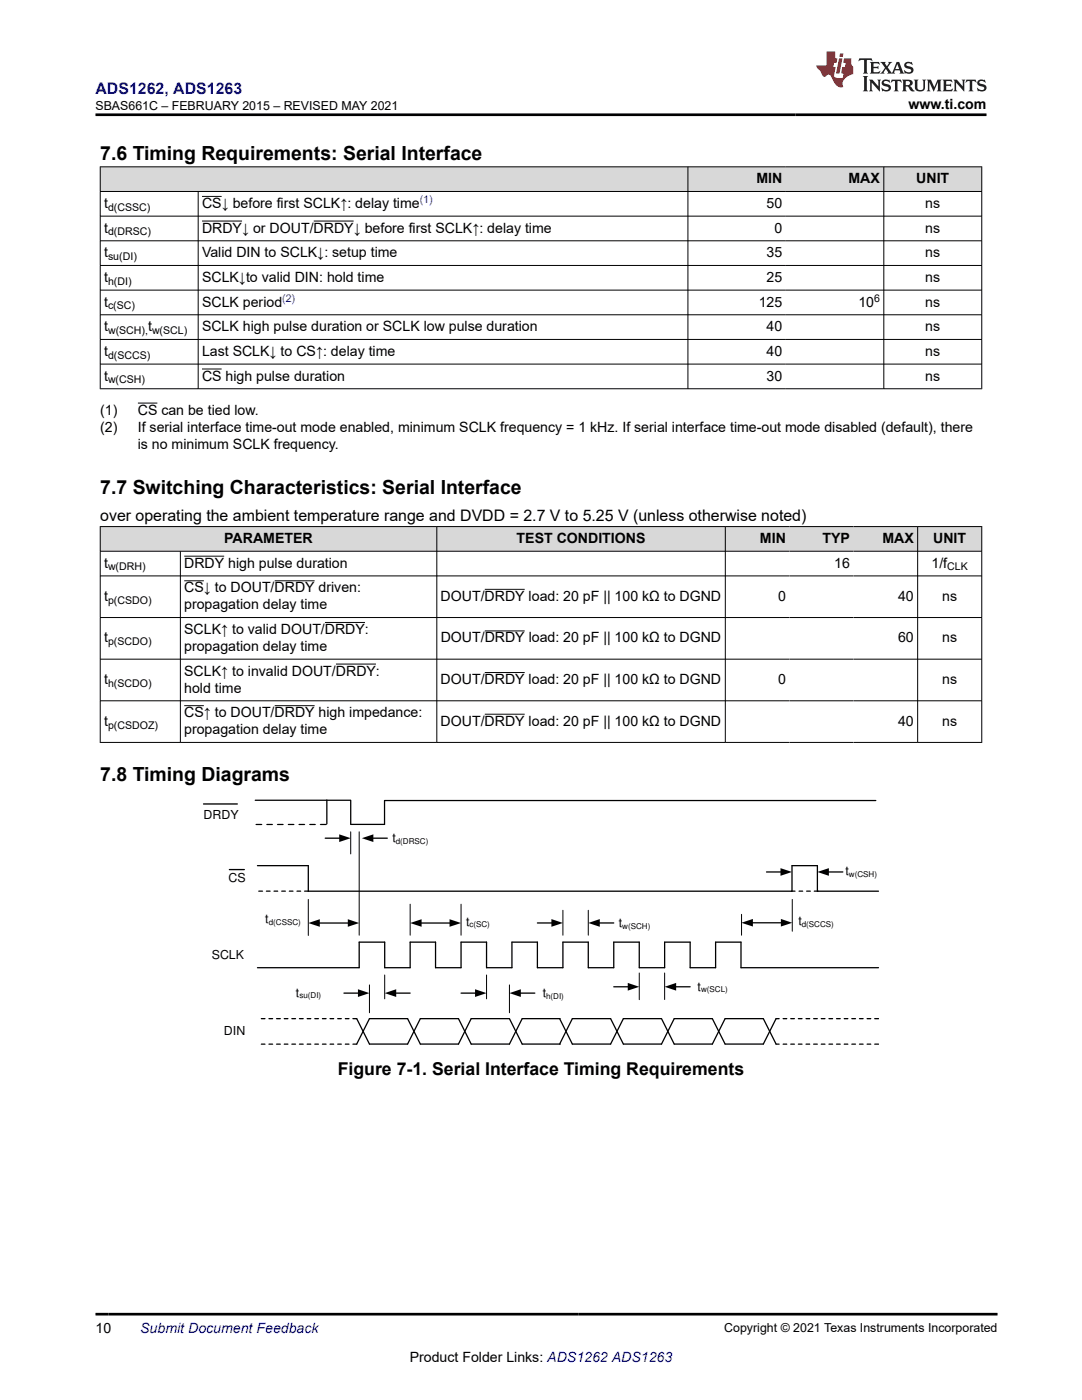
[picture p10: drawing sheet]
<svg xmlns="http://www.w3.org/2000/svg" width="216mm" height="279mm" viewBox="0 0 216 279" stroke-linecap="round" stroke-linejoin="round" font-family="sans-serif">
<defs><g id="words">
<g font-size="3.9">
<text x="20" y="32">7.6 Timing Requirements: Serial Interface</text>
<text x="20" y="98.6">7.7 Switching Characteristics: Serial Interface</text>
<text x="20" y="155.8">7.8 Timing Diagrams</text>
</g>
<text font-size="3.5" x="67.4" y="214.5">Figure 7-1. Serial Interface Timing Requirements</text>
<text font-size="3.2" fill="#00f" x="19.1" y="18.7">ADS1262, ADS1263</text>
<text font-size="3.2" x="20" y="104">over operating the ambient temperature range and DVDD = 2.7 V to 5.25 V (unless otherwise noted)</text>
<g font-size="2.8">
<text x="181.3" y="21.8">www.ti.com</text>
<text x="20.8" y="41.5">t</text>
<text x="40.3" y="41.5">CS↓ before first SCLK↑: delay time</text>
<text x="150.9" y="36.6">MIN</text>
<text x="153" y="41.5">50</text>
<text x="169.3" y="36.6">MAX</text>
<text x="182.8" y="36.6">UNIT</text>
<text x="184.6" y="41.5">ns</text>
<text x="20.8" y="46.4">t</text>
<text x="40.3" y="46.4">DRDY↓ or DOUT/DRDY↓ before first SCLK↑: delay time</text>
<text x="154.5" y="46.4">0</text>
<text x="184.6" y="46.4">ns</text>
<text x="20.8" y="51.3">t</text>
<text x="40.3" y="51.3">Valid DIN to SCLK↓: setup time</text>
<text x="153" y="51.3">35</text>
<text x="184.6" y="51.3">ns</text>
<text x="20.8" y="56.3">t</text>
<text x="40.3" y="56.3">SCLK↓to valid DIN: hold time</text>
<text x="153" y="56.3">25</text>
<text x="184.6" y="56.3">ns</text>
<text x="20.8" y="61.2">t</text>
<text x="40.3" y="61.2">SCLK period</text>
<text x="151.4" y="61.2">125</text>
<text x="171.3" y="61.2">10</text>
<text x="184.6" y="61.2">ns</text>
<text x="20.8" y="66.1">t</text>
<text x="20.8" y="71">t</text>
<text x="29.5" y="66.1">t</text>
<text x="40.3" y="66.1">SCLK high pulse duration or SCLK low pulse duration</text>
<text x="40.3" y="71">Last SCLK↓ to CS↑: delay time</text>
<text x="153" y="71">40</text>
<text x="153" y="66.1">40</text>
<text x="184.6" y="66.1">ns</text>
<text x="184.6" y="71">ns</text>
<text x="20.8" y="75.9">t</text>
<text x="40.3" y="75.9">CS high pulse duration</text>
<text x="153" y="75.9">30</text>
<text x="184.6" y="75.9">ns</text>
<text x="20" y="82.7">(1)</text>
<text x="27.5" y="82.7">CS can be tied low.</text>
<text x="20" y="86.1">(2)</text>
<text x="27.5" y="86.1">If serial interface time-out mode enabled, minimum SCLK frequency = 1 kHz. If serial interface time-out mode disabled (default), there</text>
<text x="27.5" y="89.5">is no minimum SCLK frequency.</text>
<text x="20.8" y="113.3">t</text>
<text x="36.8" y="113.3">DRDY high pulse duration</text>
<text x="44.7" y="108.4">PARAMETER</text>
<text x="103.1" y="108.4">TEST CONDITIONS</text>
<text x="151.6" y="108.4">MIN</text>
<text x="164.1" y="108.4">TYP</text>
<text x="166.5" y="113.3">16</text>
<text x="176.1" y="108.4">MAX</text>
<text x="185.9" y="113.3">1/f</text>
<text x="186.2" y="108.4">UNIT</text>
<text x="20.8" y="119.9">t</text>
<text x="36.8" y="118.2">CS↓ to DOUT/DRDY driven:</text>
<text x="87.9" y="119.9">DOUT/DRDY load: 20 pF || 100 kΩ to DGND</text>
<text x="155.2" y="119.9">0</text>
<text x="179.2" y="119.9">40</text>
<text x="188" y="119.9">ns</text>
<text x="36.8" y="121.6">propagation delay time</text>
<text x="20.8" y="128.2">t</text>
<text x="36.8" y="126.5">SCLK↑ to valid DOUT/DRDY:</text>
<text x="36.8" y="129.9">propagation delay time</text>
<text x="87.9" y="128.2">DOUT/DRDY load: 20 pF || 100 kΩ to DGND</text>
<text x="179.2" y="128.2">60</text>
<text x="188" y="128.2">ns</text>
<text x="20.8" y="136.5">t</text>
<text x="36.8" y="134.8">SCLK↑ to invalid DOUT/DRDY:</text>
<text x="87.9" y="136.5">DOUT/DRDY load: 20 pF || 100 kΩ to DGND</text>
<text x="155.2" y="136.5">0</text>
<text x="188" y="136.5">ns</text>
<text x="36.8" y="138.2">hold time</text>
<text x="36.8" y="143.1">CS↑ to DOUT/DRDY high impedance:</text>
<text x="20.8" y="144.8">t</text>
<text x="36.8" y="146.5">propagation delay time</text>
<text x="87.9" y="144.8">DOUT/DRDY load: 20 pF || 100 kΩ to DGND</text>
<text x="179.2" y="144.8">40</text>
<text x="188" y="144.8">ns</text>
<text x="19.1" y="266.1">10</text>
<text x="81.8" y="271.7">Product Folder Links: ADS1262 ADS1263</text>
</g>
<text font-size="2.8" fill="#00f" x="28" y="266.1">Submit Document Feedback</text>
<g font-size="2.5">
<text x="19.1" y="21.9">SBAS661C – FEBRUARY 2015 – REVISED MAY 2021</text>
<text x="40.6" y="163.5">DRDY</text>
<text x="78.3" y="168.1">t</text>
<text x="45.6" y="176">CS</text>
<text x="168.7" y="174.7">t</text>
<text x="52.9" y="184.2">t</text>
<text x="93" y="184.7">t</text>
<text x="123.5" y="185">t</text>
<text x="159.3" y="184.6">t</text>
<text x="42.3" y="191.3">SCLK</text>
<text x="139.2" y="197.7">t</text>
<text x="59.1" y="198.9">t</text>
<text x="108.3" y="198.9">t</text>
<text x="44.7" y="206.6">DIN</text>
<text x="144.5" y="265.8">Copyright © 2021 Texas Instruments Incorporated</text>
</g>
<g font-size="2.1" fill="#00f">
<text x="83.8" y="40.5">(1)</text>
<text x="56.3" y="60.2">(2)</text>
</g>
<g font-size="2.1">
<text x="21.6" y="42.1">d(CSSC)</text>
<text x="21.6" y="47">d(DRSC)</text>
<text x="21.6" y="51.9">su(DI)</text>
<text x="21.6" y="56.8">h(DI)</text>
<text x="21.6" y="61.7">c(SC)</text>
<text x="174.4" y="60.2">6</text>
<text x="21.6" y="71.6">d(SCCS)</text>
<text x="21.6" y="66.7">w(SCH), w(SCL)</text>
<text x="21.6" y="76.5">w(CSH)</text>
<text x="21.6" y="113.9">w(DRH)</text>
<text x="189" y="113.9">CLK</text>
<text x="21.6" y="120.5">p(CSDO)</text>
<text x="21.6" y="128.8">p(SCDO)</text>
<text x="21.6" y="137.1">h(SCDO)</text>
<text x="21.6" y="145.4">p(CSDOZ)</text>
</g>
<g font-size="1.6">
<text x="79" y="168.4">d(DRSC)</text>
<text x="169.4" y="175">w(CSH)</text>
<text x="53.6" y="184.6">d(CSSC)</text>
<text x="93.7" y="185.1">c(SC)</text>
<text x="124.2" y="185.3">w(SCH)</text>
<text x="160" y="184.9">d(SCCS)</text>
<text x="59.7" y="199.2">su(DI)</text>
<text x="109" y="199.3">h(DI)</text>
<text x="139.9" y="198">w(SCL)</text>
</g>
</g></defs>
<g fill="#d8d8d8">
<path d="M20 33.3h175.9v4.9h-175.9z" fill-rule="evenodd"/>
<path d="M20.1 33.4h117.1v4.8h-117.1z" fill-rule="evenodd"/>
<path d="M137.3 33.4h19.5v4.8h-19.5z" fill-rule="evenodd"/>
<path d="M156.8 33.4h19.5v4.8h-19.5z" fill-rule="evenodd"/>
<path d="M176.4 33.4h19.4v4.8h-19.4z" fill-rule="evenodd"/>
</g>
<g fill="none" stroke="#000" stroke-width=".2">
<path d="M19.9 33.3h176.1M19.9 38.2h176.1M20 33.2v44.4M39.5 38.2v39.4M40.3 39.2h3.9M137.3 33.2v44.4M176.4 33.2v44.4M195.9 33.2v44.4M19.9 43.1h176.1M19.9 48.1h176.1M19.9 53h176.1M19.9 57.9h176.1"/>
<path d="M40.3 44.1h8M62.6 44.1h8M19.9 62.8h176.1M19.9 67.7h176.1M19.9 72.7h176.1M19.9 77.6h176.1M40.3 73.6h3.9M27.5 80.4h3.9"/>
</g>
<g fill="#d8d8d8">
<path d="M20 105.1h175.9v4.9h-175.9z" fill-rule="evenodd"/>
<path d="M20.1 105.2h67v4.8h-67z" fill-rule="evenodd"/>
<path d="M87.2 105.2h57.5v4.8h-57.5z" fill-rule="evenodd"/>
<path d="M144.8 105.2h12.7v4.8h-12.7z" fill-rule="evenodd"/>
<path d="M157.5 105.2h12.8v4.8h-12.8z" fill-rule="evenodd"/>
<path d="M170.3 105.2h12.7v4.8h-12.7z" fill-rule="evenodd"/>
<path d="M183.2 105.2h12.6v4.8h-12.6z" fill-rule="evenodd"/>
</g>
<g fill="none" stroke="#000" stroke-width=".2">
<path d="M19.9 105.1h176.1M19.9 110h176.1M19.9 114.9h176.1M20 105v43.2M36 110v38.2M36.8 111h8M36.8 115.9h3.9M54.8 115.9h8M87.2 105v43.2M96.7 117.6h8M144.7 105v43.2M183.1 105v43.2"/>
<path d="M195.9 105v43.2M19.9 123.2h176.1M19.9 131.6h176.1M19.9 139.9h176.1M64.8 124.2h8M67 132.5h8M96.7 125.9h8M96.7 134.2h8M19.9 148.2h176.1M36.8 140.8h3.9M54.8 140.8h8M96.7 142.5h8"/>
<path d="M61.5 179.5v7.2M70 166v4.4M71.7 166v20.6M158.1 179.5v6.3M73.7 196.6v5.5M76.8 194.6v4.7M81.8 180.5v6.1M92 180.5v6.1M97.1 194.6v4.7M101.7 196.6v5.5M112.3 181.7v4.9M117.4 181.7v4.9"/>
<path d="M127.6 194.2v5.3M132.6 194.2v5.3M148 182.5v4.1"/>
</g>
<path d="M40.6 160.4h6.8M45.8 173.5h3" fill="none" stroke="#000" stroke-width=".27"/>
<g fill="none" stroke="#000" stroke-width=".26">
<path d="M65.2 159.7v4.7M51.4 172.8h10.1v5.1h96.5v-5.1h5.1v5.1h12.2M64.9 167.3h3M74.3 167.3h3M152.9 174h3M165.2 174h3M51.4 193.1h20.3v-5.1h5.1v5.1h5v-5.1h5.1v5.1h5.1v-5.1h5.1v5.1h5.1v-5.1h5v5.1h5.1v-5.1h5.1v5.1h5.1v-5.1h5.1v5.1h5v-5.1h5.1v5.1h5.1v-5.1h5.1v5.1h27.4M63.6 184.2h6M68.6 198.2h3M78.9 198.2h2.9M83.9 184.2h6M92 198.2h3"/>
<path d="M103.7 198.2h3M107.2 184.2h3M119.5 184.2h3M122.5 196.9h3M134.7 196.9h3M150 184.2h6M71.2 203.3l2.5 5.1h7.6l2.6-5.1h7.6M91.5 203.3l2.5 5.1h7.7l2.5-5.1h7.6M101.6 203.3h-7.6l-2.5 5.1h-7.6l-2.6-5.1h-7.6l-2.5 5.1M101.7 203.3l2.5 5.1h7.6M111.7 203.3l2.5 5.1h7.6l2.6-5.1h7.5M132 203.3l2.5 5.1h7.6l2.6-5.1h7.6"/>
<path d="M152.3 203.3l2.6 5.1M154.9 203.3l-2.6 5.1h-7.6l-2.6-5.1h-7.6l-2.5 5.1h-7.6l-2.6-5.1h-7.6l-2.5 5.1"/>
</g>
<g fill="#000">
<path d="M67.7 166.5l2.3 .8-2.3 .7zM72.2 167.3l2.3-.8v1.5zM155.7 173.3l2.3 .7-2.3 .8zM163.1 174l2.3-.7v1.5zM61.5 184.2l2.3-.8v1.6zM69.4 183.4l2.3 .8-2.3 .8zM71.4 197.4l2.3 .8-2.3 .8zM76.8 198.2l2.3-.8v1.6zM81.8 184.2l2.3-.8v1.6zM89.7 183.4l2.3 .8-2.3 .8zM94.8 197.4l2.3 .8-2.3 .8zM101.7 198.2l2.2-.8v1.6z"/>
<path d="M110 183.4l2.3 .8-2.3 .8zM117.4 184.2l2.3-.8v1.6zM125.3 196.2l2.3 .7-2.3 .8zM132.6 196.9l2.3-.7v1.5zM147.9 184.2l2.3-.8v1.5zM155.8 183.4l2.3 .8-2.3 .7z"/>
<path d="M60.8 177.7h.7l.2 .2-.9 .1-.2-.1zM59.2 177.7h.8l.1 .2-.9 .1-.1-.1zM57.6 177.9l.1-.2h.8l.1 .2-.1 .1zM56.2 177.7h.8l.1 .2-.9 .1-.1-.1zM54.7 177.7h.7l.2 .2-.9 .1-.2-.1zM53.1 177.7h.8l.1 .2-.9 .1-.1-.1zM51.5 177.9l.1-.2h.8l.1 .2-.1 .1z" fill-rule="evenodd"/>
<path d="M63.8 164.6l.2-.2h1l.2 .2-.2 .1zM61.6 164.6l.2-.2h1.1l.2 .2-.2 .1zM59.5 164.6l.2-.2h1.1l.1 .2-.1 .1zM57.4 164.6l.1-.2h1.1l.2 .2-.2 .1zM55.2 164.6l.2-.2h1.1l.1 .2-.1 .1zM53.1 164.6l.2-.2h1l.2 .2-.2 .1zM50.9 164.6l.2-.2h1.1l.2 .2-.2 .1z" fill-rule="evenodd"/>
<path d="M162.3 177.9l.2-.2h.7l.1 .2-.1 .1zM160.9 177.7h.8l.1 .2-.9 .1-.1-.1zM159.3 177.9l.1-.2h.8l.1 .2-.1 .1zM157.8 177.9l.1-.2h.8l.1 .2-.1 .1z" fill-rule="evenodd"/>
<path d="M70.3 203.3l.1-.1h.8l.1 .1-.1 .1h-.8zM68.9 203.2h.7l.2 .1-.2 .1h-.7l-.1-.1zM67.4 203.2h.7l.2 .1-.2 .1h-.7l-.2-.1zM65.7 203.3l.1-.1h.8l.1 .1-.1 .1h-.8zM64.3 203.2h.8l.1 .1-.1 .1h-.8l-.1-.1zM62.7 203.3l.1-.1h.7l.2 .1-.2 .1h-.7zM61.1 203.3l.2-.1h.7l.2 .1-.2 .1h-.7zM59.6 203.3l.1-.1h.8l.1 .1-.1 .1h-.8zM58.2 203.2h.8l.1 .1-.1 .1h-.8l-.1-.1zM56.7 203.2h.8l.1 .1-.1 .1h-.8l-.1-.1zM55 203.3l.2-.1h.7l.2 .1-.2 .1h-.7zM53.6 203.2h.8l.1 .1-.1 .1h-.8l-.1-.1zM52 203.3l.1-.1h.8l.1 .1-.1 .1h-.8z" fill-rule="evenodd"/>
<path d="M70.3 208.4l.1-.1h.8l.1 .1-.1 .1zM68.9 208.3h.7l.2 .1-.9 .1-.1-.1zM67.4 208.3h.7l.2 .1-.9 .1-.2-.1zM65.8 208.3h.8l.1 .1-.9 .1-.1-.1zM64.3 208.3h.8l.1 .1-.9 .1-.1-.1zM62.7 208.4l.1-.1h.7l.2 .1-.2 .1zM61.3 208.3h.7l.2 .1-.9 .1-.2-.1zM59.7 208.3h.8l.1 .1-.9 .1-.1-.1zM58.2 208.3h.8l.1 .1-.9 .1-.1-.1zM56.7 208.3h.8l.1 .1-.9 .1-.1-.1zM55 208.4l.2-.1h.7l.2 .1-.2 .1zM53.6 208.3h.8l.1 .1-.9 .1-.1-.1zM52 208.4l.1-.1h.8l.1 .1-.1 .1z" fill-rule="evenodd"/>
<path d="M174.4 203.3l.1-.1h.8l.1 .1-.1 .1h-.8zM173 203.2h.8l.1 .1-.1 .1h-.8l-.1-.1zM171.5 203.2h.7l.2 .1-.2 .1h-.7l-.1-.1zM169.8 203.3l.2-.1h.7l.1 .1-.1 .1h-.7zM168.4 203.2h.8l.1 .1-.1 .1h-.8l-.1-.1zM166.9 203.2h.8l.1 .1-.1 .1h-.8l-.1-.1zM165.3 203.3l.1-.1h.8l.1 .1-.1 .1h-.8zM163.7 203.3l.2-.1h.7l.2 .1-.2 .1h-.7zM162.3 203.2h.8l.1 .1-.1 .1h-.8l-.1-.1zM160.8 203.2h.8l.1 .1-.1 .1h-.8l-.1-.1zM159.2 203.3l.1-.1h.8l.1 .1-.1 .1h-.8zM157.8 203.2h.7l.2 .1-.2 .1h-.7l-.1-.1zM156.1 203.3l.2-.1h.7l.1 .1-.1 .1h-.7zM154.8 203.2h.7l.1 .1-.1 .1h-.6z" fill-rule="evenodd"/>
<path d="M174.4 208.4l.1-.1h.8l.1 .1-.1 .1zM173 208.3h.8l.1 .1-.9 .1-.1-.1zM171.5 208.3h.7l.2 .1-.9 .1-.1-.1zM169.8 208.4l.2-.1h.7l.1 .1-.1 .1zM168.4 208.3h.8l.1 .1-.9 .1-.1-.1zM166.9 208.3h.8l.1 .1-.9 .1-.1-.1zM165.4 208.3h.8l.1 .1-.9 .1-.1-.1zM163.7 208.4l.2-.1h.7l.2 .1-.2 .1zM162.3 208.3h.8l.1 .1-.9 .1-.1-.1zM160.8 208.3h.8l.1 .1-.9 .1-.1-.1zM159.2 208.4l.1-.1h.8l.1 .1-.1 .1zM157.8 208.3h.7l.2 .1-.9 .1-.1-.1zM156.1 208.4l.2-.1h.7l.1 .1-.1 .1zM154.8 208.3h.7l.1 .1-.7 .1z" fill-rule="evenodd"/>
</g>
<path d="M50.9 159.7h19.1v4.8M174.8 159.8h-98.1v4.7h-6.7" fill="none" stroke="#000" stroke-width=".25"/>
<path d="M171.5 11.6l-.2 .6 .5-.2h.6v.1v2.2l-.2 .4h1l-.2-.4v-2.2v-.1h.5l.6 .2-.2-.6zM173.6 12.4l.2 .3v1.6l-.2 .4h1.9l.1-.6a1.08 1.08 0 0 1-1.3 .2v-.7h.6l.4 .2v-.7l-.4 .2h-.6v-.5l.2-.2a1 1 0 0 1 1 .3l-.1-.5zM175.7 12.4l.9 1.1-1 1.2h.9l-.2-.2 .5-.8 .4 .8-.2 .2h1.6l-.2-.2 .2-.5h.9l.1 .5-.1 .2h.9l-.2-.4-.8-1.9h-.5l-.9 2.1-.9-1.1 .9-1h-.8l.2 .2-.4 .6-.4-.6 .2-.2zM179 12.8l.4 1h-.7zM180.7 12.5a.65 .65 0 0 0-.2 .7 .65 .65 0 0 0 .6 .5l.6 .1 .1 .3a.79 .79 0 0 1-.7 .4 .79 .79 0 0 1-.7-.5l.1 .7 .2-.1a.93 .93 0 0 0 1.1 0 .93 .93 0 0 0 .4-.9 1.46 1.46 0 0 0-1.2-.6l-.1-.3a1.09 1.09 0 0 1 1.2 .2l-.2-.6-.1 .1-.5-.2zM172.2 15.2l.2 .4v2.2l-.2 .4h1l-.2-.4v-2.2l.2-.4zM173.4 15.9l.2 .4v1.5l-.2 .4h.8l-.3-.4 .1-1.3 1.6 1.8v-2l.2-.4h-.7l.1 .2 .1 1.1-1.2-1.3zM176.2 16a.65 .65 0 0 0-.2 .8 .65 .65 0 0 0 .6 .4l.6 .2 .1 .2a.79 .79 0 0 1-.7 .4 .79 .79 0 0 1-.7-.5l.1 .7 .2-.1a.93 .93 0 0 0 1.1 .1 .93 .93 0 0 0 .4-1 1.46 1.46 0 0 0-1.2-.5l-.1-.4a1.09 1.09 0 0 1 1.2 .2l-.1-.6-.2 .1-.5-.1zM177.9 15.9l-.1 .6a.63 .63 0 0 1 .8-.3v1.6l-.3 .4h1l-.2-.4v-1.6a.66 .66 0 0 1 .8 .3l-.1-.6zM180 15.9l.2 .4v1.5l-.2 .4h1l-.2-.2-.1-.7h.5l.1 .2a.79 .79 0 0 0 1.2 .6l-1-.9a.61 .61 0 0 0 .6-.6 .61 .61 0 0 0-.5-.7zM180.8 16.2h.1a.47 .47 0 0 1 .5 .1 .47 .47 0 0 1 .1 .5l-.1 .1-.7 .1zM182.3 15.9l.2 .2a2.27 2.27 0 0 0 .4 2 1.04 1.04 0 0 0 1.7-.7v-1.3l.2-.2h-.8l.2 .4v1.1a.6 .6 0 0 1-.6 .6 .6 .6 0 0 1-.6-.6v-1.1l.3-.4zM184.9 15.9l.2 .4v1.5l-.2 .4h.8l-.3-.4v-1.4l.9 1.9 .9-1.9v1.4l-.3 .4h1l-.2-.4v-1.5l.2-.4h-.8l-.7 1.5-.6-1.5zM188.1 15.9l.2 .4v1.5l-.2 .4h1.9l.1-.6a1.09 1.09 0 0 1-1.3 .2v-.7h.6l.4 .2v-.6l-.4 .2h-.6v-.6l.2-.1a1.01 1.01 0 0 1 1 .3l-.1-.6zM190.2 15.9l.3 .4v1.5l-.3 .4h.8l-.2-.4v-1.3l1.6 1.8v-2l.2-.4h-.7l.2 .2v1.1l-1.2-1.3zM192.8 15.9l-.1 .6a.63 .63 0 0 1 .8-.3v1.6l-.3 .4h1l-.2-.4v-1.6a.66 .66 0 0 1 .8 .3l-.1-.6zM195.2 16a.65 .65 0 0 0-.2 .8 .65 .65 0 0 0 .6 .4l.6 .2 .2 .2a.79 .79 0 0 1-.7 .4 .79 .79 0 0 1-.7-.5l.1 .7 .2-.1a.93 .93 0 0 0 1 .1 .93 .93 0 0 0 .5-1 1.46 1.46 0 0 0-1.3-.5v-.4a1.09 1.09 0 0 1 1.2 .2l-.2-.6-.2 .1-.5-.1z" fill="#231f20"/>
<path d="M164.9 10.3v2.7h-2l.1 .4 .8 1a.95 .95 0 0 0 1 .9 .59 .59 0 0 1 .5-.4 .59 .59 0 0 1 .5 .3l.4 .8a1.59 1.59 0 0 0 2.1 1.4 1.61 1.61 0 0 1 1-2.3l1-.3-.1-1.5a1.59 1.59 0 0 1-.3-1.7h-1.5l-.2 .9h.6l-.2 .9h-.5l-.2 .9v.3l.4 .1-.1 .9h-.7a.73 .73 0 0 1-1-.7l.3-1.5h-.5l.1-.9h.5l.2-.9h-.5v-1.3zM167.4 11.6l-.6 3.1h.7l.6-3.1zM167.6 10.7l-.1 .6h.7l.1-.6z" fill="#ed1c24"/>
<path d="M19.1 22.9h177.8M19.1 262.3h180" fill="none" stroke="#000" stroke-width=".53"/>
<use href="#words"/>
</svg>
